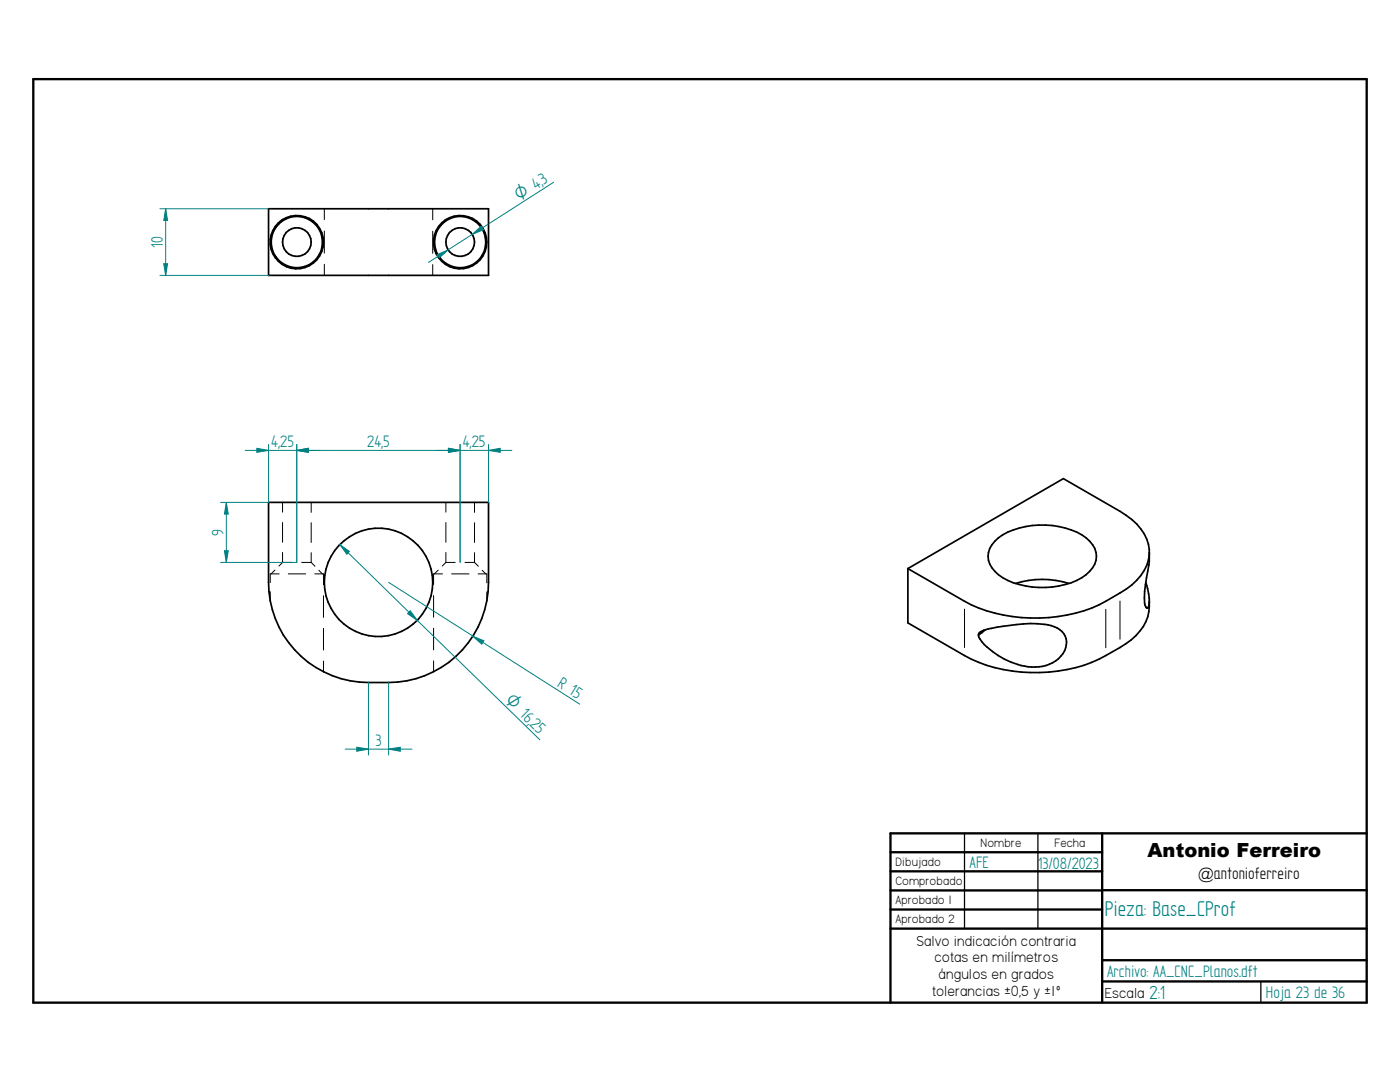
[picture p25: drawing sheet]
<svg xmlns="http://www.w3.org/2000/svg" width="279mm" height="216mm" viewBox="0 0 279 216" stroke-linecap="round" stroke-linejoin="round" font-family="sans-serif">
<defs><g id="words">
<text font-size="4.8" fill="#008080" x="220.5" y="182.8">Pieza: Base_CProf</text>
<text font-size="4.3" fill="#008080" x="229.4" y="199.3">2:1</text>
<text font-size="3.9" x="229" y="171">Antonio Ferreiro</text>
<g font-size="3.7" fill="#008080">
<text x="108.5" y="37" transform="rotate(-33 108.5 37)">3</text>
<text x="32.5" y="49.5" transform="rotate(-90 32.5 49.5)">10</text>
<text x="54.1" y="89.3">4,25</text>
<text x="73.3" y="89.3">24,5</text>
<text x="92.4" y="89.3">4,25</text>
<text x="44.6" y="107" transform="rotate(-90 44.6 107)">9</text>
<text x="111" y="136.9" transform="rotate(32 111 136.9)">R 15</text>
<text x="74.9" y="148.9">3</text>
<text x="105.6" y="144.7" transform="rotate(44 105.6 144.7)">25</text>
<text x="193.5" y="173.1">AFE</text>
<text x="207.1" y="173.4">1</text>
<text x="208.1" y="173.4">3/08/2023</text>
<text x="220.9" y="194.9">Archivo: AA_CNC_Planos.dft</text>
<text x="252.6" y="199.1">Hoja 23 de 36</text>
</g>
<text font-size="3.7" x="239.1" y="175.4">@antonioferreiro</text>
<g font-size="3.6" fill="#008080">
<text x="103.6" y="40.1" transform="rotate(-33 103.6 40.1)">O 4,</text>
<text x="100.7" y="140" transform="rotate(44 100.7 140)">O 16,</text>
</g>
<g font-size="3.3">
<text x="182.9" y="188.7">Salvo indicación contraria</text>
<text x="186.5" y="192">cotas en milímetros</text>
<text x="187.3" y="195.4">ángulos en grados</text>
<text x="186" y="198.7">tolerancias ±0,5 y ±1º</text>
<text x="220.5" y="199.2">Escala</text>
</g>
<g font-size="2.7">
<text x="178.7" y="172.8">Dibujado</text>
<text x="195.7" y="169">Nombre</text>
<text x="210.4" y="169">Fecha</text>
<text x="178.7" y="176.6">Comprobado</text>
<text x="178.7" y="180.4">Aprobado 1</text>
<text x="178.7" y="184.2">Aprobado 2</text>
</g>
</g></defs>
<path d="M6.6 15.8h266.2v184.3h-266.2zM177.7 170.1h42.3M177.7 173.9h42.3M177.7 177.7h42.3M220 166.3v33.8M220 177.6h52.8M272.8 166.3h-95.1v33.8M177.7 181.5h42.3M177.7 185.3h95.1M220 191.6h52.8M220 195.8h52.8" fill="none" stroke="#000" stroke-width=".47"/>
<path d="M192.5 166.3v19M207.1 166.3v19M251.6 195.8v4.3" fill="none" stroke="#000" stroke-width=".25"/>
<g fill="none" stroke="#000" stroke-width=".34">
<path d="M53.6 41.7h43.9v13.2h-43.9zM53.6 100.2h43.9v16a20 20 0 0 1-19.9 20 26.2 26.2 0 0 1-11.3-1.4 20 20 0 0 1-12.7-18.6zM181.2 113.5l31-18 11.3 6.5a11.2 11.2 0 0 1 5.7 6.6 15.7 15.7 0 0 1-.4 6.7 11.5 11.5 0 0 0-.2 5.7l.3 .3 .2-.1 .3-1M181.2 113.5v10.8l11.3 6.5a31.1 31.1 0 0 0 25.4 1.4 32.9 32.9 0 0 0 8.8-5.4 9.4 9.4 0 0 0 2.2-10l-.2-.6M198.5 108a13.3 13.3 0 0 1 8.8-3.2 15.2 15.2 0 0 1 9.4 2.5 4.3 4.3 0 0 1 0 7.4 16.2 16.2 0 0 1-13.3 1.9 8.8 8.8 0 0 1-5.9-4 4 4 0 0 1 1-4.6zM202.7 116.4a17.9 17.9 0 0 1 10.6 0M229.4 110.7a10.3 10.3 0 0 1-5.9 7.6 30.8 30.8 0 0 1-23.3 4.4 25.7 25.7 0 0 1-7.7-2.7l-11.3-6.5M195.4 126.3l.4-.3a30.4 30.4 0 0 1 12.6-1.4 4.6 4.6 0 0 1 4.4 2.9 4.7 4.7 0 0 1-3.4 5 10.2 10.2 0 0 1-7.6-.4 12.9 12.9 0 0 1-6.4-4.9l-.1-.6zM196.3 125.8l-1 .7M196.6 125.7l-1.3 1"/>
<circle cx="59.2" cy="48.3" r="5.3"/>
<circle cx="59.2" cy="48.3" r="5.1"/>
<circle cx="59.2" cy="48.3" r="2.85"/>
<circle cx="91.8" cy="48.3" r="5.3"/>
<circle cx="91.8" cy="48.3" r="5.1"/>
<circle cx="91.8" cy="48.3" r="2.86"/>
<circle cx="75.6" cy="116.2" r="10.8"/>
</g>
<g fill="none" stroke="#000" stroke-width=".2">
<path d="M64.7 41.7v2.1M64.7 46.1v4.4M64.7 52.7v2.2M86.4 41.7v2.2M86.4 46.1v4.4M86.4 52.8v2.1M53.9 118.1v1.7M54.9 113.7l-.8 .8M55.7 114.5h-1.8v1.7M56.4 112.2h1.9M56.4 100.2v2M56.4 104.3v3.9"/>
<path d="M56.4 110.2v2M56.4 112.2l-.7 .7M57.5 114.5h3.5M60.2 112.2h1.9M62.1 100.2v2M62.1 104.3v3.9M62.1 110.3v1.9M62.1 112.2l.8 .8M62.8 114.5h1.8v2.2M63.6 113.8l.7 .7M64.6 118.9v4.3M86.5 118.8v4.3"/>
<path d="M87.5 113.7l-.8 .8M88.3 114.5h-1.8v2.1M89 112.2h1.8M89 100.2v2M89 104.3v3.9M89 110.2v2M89 112.2l-.7 .7M90.1 114.5h3.5M92.8 112.2h1.9M94.7 100.2v2M94.7 104.3v3.9M94.7 110.3v1.9"/>
<path d="M94.7 112.2l.8 .8M95.4 114.5h1.8v1.8M96.2 113.8l.7 .7M97.2 118.1v1.7M223.5 119.9v7.7M64.6 125.4v4.3M64.6 131.9v2.1M86.5 125.3v4.4M86.5 131.9v2.1M192.5 121.5v7.7M220.7 121.6v7.6"/>
</g>
<path d="M77.6 116.2l38.1 24.3M94.4 127l2.2 .8-.5 .7z" fill="none" stroke="#008080" stroke-width=".2"/>
<path d="M94.4 127l2.2 .8-.5 .7z" fill="#008080"/>
<path d="M73.5 136.2v14.5M77.6 136.2v14.5M77.6 149.5l2.3-.4v.8z" fill="none" stroke="#008080" stroke-width=".2"/>
<path d="M77.6 149.5l2.3-.4v.8z" fill="#008080"/>
<path d="M71.2 149.1l2.3 .4-2.3 .4z" fill="none" stroke="#008080" stroke-width=".2"/>
<path d="M71.2 149.1l2.3 .4-2.3 .4z" fill="#008080"/>
<path d="M67.8 108.7l39.9 38.9M67.8 108.7l1.9 1.3-.5 .6zM68.9 149.5h13.3" fill="none" stroke="#008080" stroke-width=".2"/>
<path d="M67.8 108.7l1.9 1.3-.5 .6z" fill="#008080"/>
<path d="M81.3 122.4l.6-.5 1.4 1.9z" fill="none" stroke="#008080" stroke-width=".2"/>
<path d="M81.3 122.4l.6-.5 1.4 1.9z" fill="#008080"/>
<path d="M91.8 88.7v23.5M97.5 88.7v11.5M97.5 89.9l2.3-.4v.8z" fill="none" stroke="#008080" stroke-width=".2"/>
<path d="M97.5 89.9l2.3-.4v.8z" fill="#008080"/>
<path d="M89.5 89.5l2.3 .4-2.3 .4z" fill="none" stroke="#008080" stroke-width=".2"/>
<path d="M89.5 89.5l2.3 .4-2.3 .4z" fill="#008080"/>
<path d="M59.2 88.7v23.5M87.2 89.9h15M89.5 89.5l2.3 .4-2.3 .4zM91.8 88.7v23.5" fill="none" stroke="#008080" stroke-width=".2"/>
<path d="M89.5 89.5l2.3 .4-2.3 .4z" fill="#008080"/>
<path d="M59.2 89.9l2.4-.4v.8z" fill="none" stroke="#008080" stroke-width=".2"/>
<path d="M59.2 89.9l2.4-.4v.8z" fill="#008080"/>
<path d="M53.6 88.7v11.5M59.2 89.9h32.6M59.2 88.7v23.5M59.2 89.9l2.4-.4v.8z" fill="none" stroke="#008080" stroke-width=".2"/>
<path d="M59.2 89.9l2.4-.4v.8z" fill="#008080"/>
<path d="M51.3 89.5l2.3 .4-2.3 .4z" fill="none" stroke="#008080" stroke-width=".2"/>
<path d="M51.3 89.5l2.3 .4-2.3 .4z" fill="#008080"/>
<path d="M110.5 36.4l-25 16M87.2 50.8l2.3-.9-1.8 1.5zM48.9 89.9h15" fill="none" stroke="#008080" stroke-width=".2"/>
<path d="M87.2 50.8l2.3-.9-1.8 1.5z" fill="#008080"/>
<path d="M94.2 46.8l1.8-1.6 .4 .6z" fill="none" stroke="#008080" stroke-width=".2"/>
<path d="M94.2 46.8l1.8-1.6 .4 .6z" fill="#008080"/>
<path d="M44 100.2h9.6M44 112.2h15.2M45.2 100.2l.4 2.4h-.8z" fill="none" stroke="#008080" stroke-width=".2"/>
<path d="M45.2 100.2l.4 2.4h-.8z" fill="#008080"/>
<path d="M44.8 109.9h.8l-.4 2.3z" fill="none" stroke="#008080" stroke-width=".2"/>
<path d="M44.8 109.9h.8l-.4 2.3z" fill="#008080"/>
<path d="M31.9 41.7h21.7M31.9 54.9h21.7M33.1 41.7l.3 2.3h-.7zM45.2 100.2v12" fill="none" stroke="#008080" stroke-width=".2"/>
<path d="M33.1 41.7l.3 2.3h-.7z" fill="#008080"/>
<path d="M32.7 52.6h.7l-.3 2.3z" fill="none" stroke="#008080" stroke-width=".2"/>
<path d="M32.7 52.6h.7l-.3 2.3z" fill="#008080"/>
<path d="M33.1 41.7v13.2" fill="none" stroke="#008080" stroke-width=".2"/>
<use href="#words"/>
</svg>
